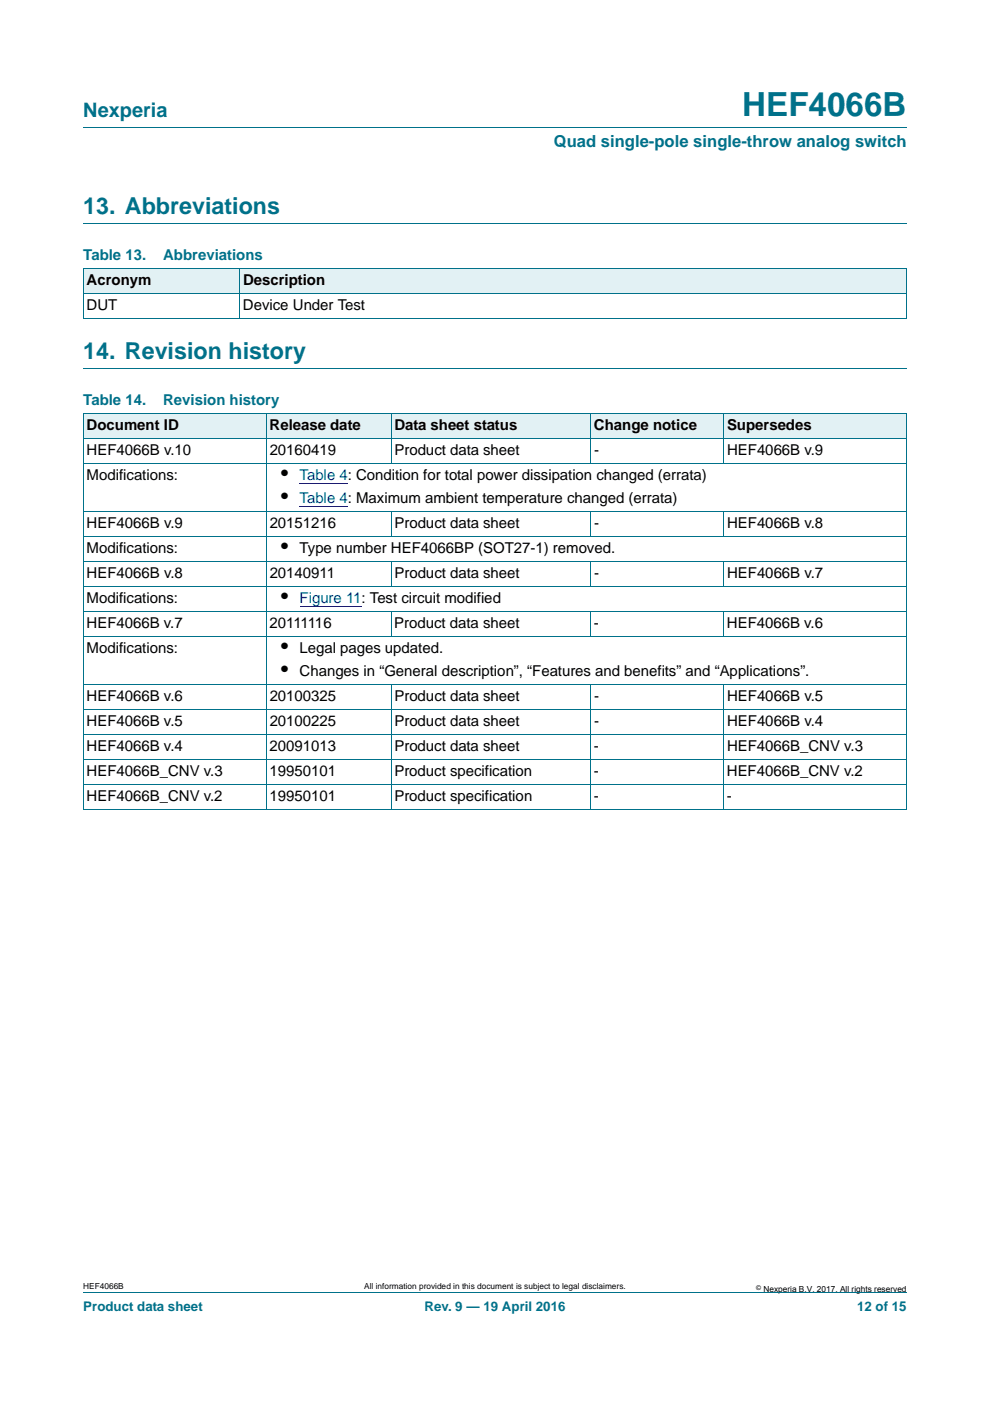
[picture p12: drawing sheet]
<svg xmlns="http://www.w3.org/2000/svg" width="210mm" height="297mm" viewBox="0 0 210 297" stroke-linecap="round" stroke-linejoin="round" font-family="sans-serif">
<defs><g id="words">
<text font-size="7" fill="#00718a" x="157.4" y="24.6">HEF4066B</text>
<g font-size="4.9" fill="#00718a">
<text x="17.7" y="45.4">13. Abbreviations</text>
<text x="17.7" y="76.1">14. Revision history</text>
</g>
<text font-size="4.2" fill="#00718a" x="17.7" y="24.9">Nexperia</text>
<g font-size="4.2">
<text x="59.6" y="101.8">•</text>
<text x="59.6" y="106.7">•</text>
<text x="59.6" y="117.3">•</text>
<text x="59.6" y="127.9">•</text>
<text x="59.6" y="138.5">•</text>
<text x="59.6" y="143.4">•</text>
</g>
<text font-size="3.5" fill="#00718a" x="117.5" y="31.1">Quad single-pole single-throw analog switch</text>
<g font-size="3.2" fill="#00718a">
<text x="17.7" y="55.2">Table 13.</text>
<text x="34.6" y="55.2">Abbreviations</text>
<text x="17.7" y="85.9">Table 14.</text>
<text x="34.6" y="85.9">Revision history</text>
</g>
<g font-size="3.2">
<text x="18.4" y="65.8">DUT</text>
<text x="18.4" y="60.5">Acronym</text>
<text x="51.5" y="65.8">Device Under Test</text>
<text x="51.5" y="60.5">Description</text>
<text x="18.4" y="91.2">Document ID</text>
<text x="57.2" y="91.2">Release date</text>
<text x="83.7" y="91.2">Data sheet status</text>
<text x="126" y="91.2">Change notice</text>
<text x="154.2" y="91.2">Supersedes</text>
<text x="18.4" y="96.5">HEF4066B v.10</text>
<text x="18.4" y="101.8">Modifications:</text>
<text x="57.2" y="96.5">20160419</text>
<text x="83.7" y="96.5">Product data sheet</text>
<text x="126" y="96.5">-</text>
<text x="154.2" y="96.5">HEF4066B v.9</text>
<text x="18.4" y="112">HEF4066B v.9</text>
<text x="57.2" y="112">20151216</text>
<text x="83.7" y="112">Product data sheet</text>
<text x="126" y="112">-</text>
<text x="154.2" y="112">HEF4066B v.8</text>
<text x="18.4" y="117.3">Modifications:</text>
<text x="63.5" y="117.3">Type number HEF4066BP (SOT27-1) removed.</text>
<text x="18.4" y="122.6">HEF4066B v.8</text>
<text x="57.2" y="122.6">20140911</text>
<text x="83.7" y="122.6">Product data sheet</text>
<text x="126" y="122.6">-</text>
<text x="154.2" y="122.6">HEF4066B v.7</text>
<text x="18.4" y="127.9">Modifications:</text>
<text x="18.4" y="133.2">HEF4066B v.7</text>
<text x="57.2" y="133.2">20111116</text>
<text x="83.6" y="133.2">Product data sheet</text>
<text x="126" y="133.2">-</text>
<text x="154.2" y="133.2">HEF4066B v.6</text>
<text x="18.4" y="138.5">Modifications:</text>
<text x="63.5" y="138.5">Legal pages updated.</text>
<text x="63.5" y="143.4">Changes in “General description”, “Features and benefits” and “Applications”.</text>
<text x="18.4" y="148.7">HEF4066B v.6</text>
<text x="57.2" y="148.7">20100325</text>
<text x="83.7" y="148.7">Product data sheet</text>
<text x="126" y="148.7">-</text>
<text x="154.2" y="148.7">HEF4066B v.5</text>
<text x="18.4" y="154">HEF4066B v.5</text>
<text x="57.2" y="154">20100225</text>
<text x="83.7" y="154">Product data sheet</text>
<text x="126" y="154">-</text>
<text x="154.2" y="154">HEF4066B v.4</text>
<text x="18.4" y="159.3">HEF4066B v.4</text>
<text x="57.2" y="159.3">20091013</text>
<text x="83.7" y="159.3">Product data sheet</text>
<text x="126" y="159.3">-</text>
<text x="154.2" y="159.3">HEF4066B_CNV v.3</text>
<text x="18.4" y="164.6">HEF4066B_CNV v.3</text>
<text x="57.2" y="164.6">19950101</text>
<text x="83.7" y="164.6">Product specification</text>
<text x="126" y="164.6">-</text>
<text x="154.2" y="164.6">HEF4066B_CNV v.2</text>
<text x="18.4" y="169.9">HEF4066B_CNV v.2</text>
<text x="57.2" y="169.9">19950101</text>
<text x="83.6" y="169.9">Product specification</text>
<text x="126" y="169.9">-</text>
<text x="154.2" y="169.9">-</text>
</g>
<g font-size="3.2" fill="#00f">
<text x="63.5" y="101.8">Table 4: Condition for total power dissipation changed (errata)</text>
<text x="63.5" y="106.7">Table 4: Maximum ambient temperature changed (errata)</text>
<text x="63.5" y="127.9">Figure 11: Test circuit modified</text>
</g>
<g font-size="2.8" fill="#00718a">
<text x="17.7" y="277.9">Product data sheet</text>
<text x="90.1" y="277.9">Rev. 9 — 19 April 2016</text>
<text x="181.8" y="277.9">12 of 15</text>
</g>
<g font-size="1.8">
<text x="17.7" y="273.3">HEF4066B</text>
<text x="77.2" y="273.3">All information provided in this document is subject to legal disclaimers.</text>
<text x="161.9" y="273.9">Nexperia B.V. 2017. All rights reserved</text>
</g>
<text font-size="1.4" x="160.4" y="273.4">©</text>
</g></defs>
<path d="M17.7 27h174.6M17.7 47.4h174.6M17.7 78.1h174.6M17.7 273.9h174.6" fill="none" stroke="#00718a" stroke-width=".21"/>
<g fill="#e2f1f4">
<path d="M17.7 57h33.1v5.3h-33.1z"/>
<path d="M50.8 57h141.5v5.3h-141.5z"/>
<path d="M17.7 87.7h38.8v5.2h-38.8z"/>
<path d="M56.5 87.7h26.4v5.2h-26.4z"/>
<path d="M82.9 87.7h42.4v5.2h-42.4z"/>
<path d="M125.3 87.7h28.2v5.2h-28.2z"/>
<path d="M153.5 87.7h38.8v5.2h-38.8z"/>
</g>
<path d="M63.5 102.5h10.3M63.5 107.4h10.3M63.5 128.6h13.2" fill="none" stroke="#00f" stroke-width=".21"/>
<g fill="none" stroke="#00718a" stroke-width=".21">
<path d="M17.6 57h174.7M17.7 57v10.5M50.8 56.9v10.7M192.3 57v10.5M17.6 62.3h174.7M17.6 67.6h174.7M17.6 87.7h174.7M17.6 93h174.7M17.6 98.2h174.7M17.7 87.7v83.9M56.5 87.6v84.1M82.9 87.6v10.7"/>
<path d="M125.3 87.6v10.7M153.5 87.6v10.7M192.3 87.7v83.9M17.6 108.5h174.7M17.6 113.8h174.7M17.6 119.1h174.7M82.9 108.4v5.4M82.9 119v5.4M125.3 108.4v5.4M125.3 119v5.4M153.5 108.4v5.4M153.5 119v5.4"/>
<path d="M17.6 124.4h174.7M17.6 129.7h174.7M17.6 134.9h174.7M82.9 129.6v5.4M125.3 129.6v5.4M153.5 129.6v5.4M17.6 145.2h174.7M17.6 150.5h174.7M17.6 155.8h174.7M82.9 145.1v26.6M125.3 145.1v26.6M153.5 145.1v26.6"/>
<path d="M17.6 161h174.7M17.6 166.3h174.7M17.6 171.6h174.7"/>
</g>
<use href="#words"/>
</svg>
